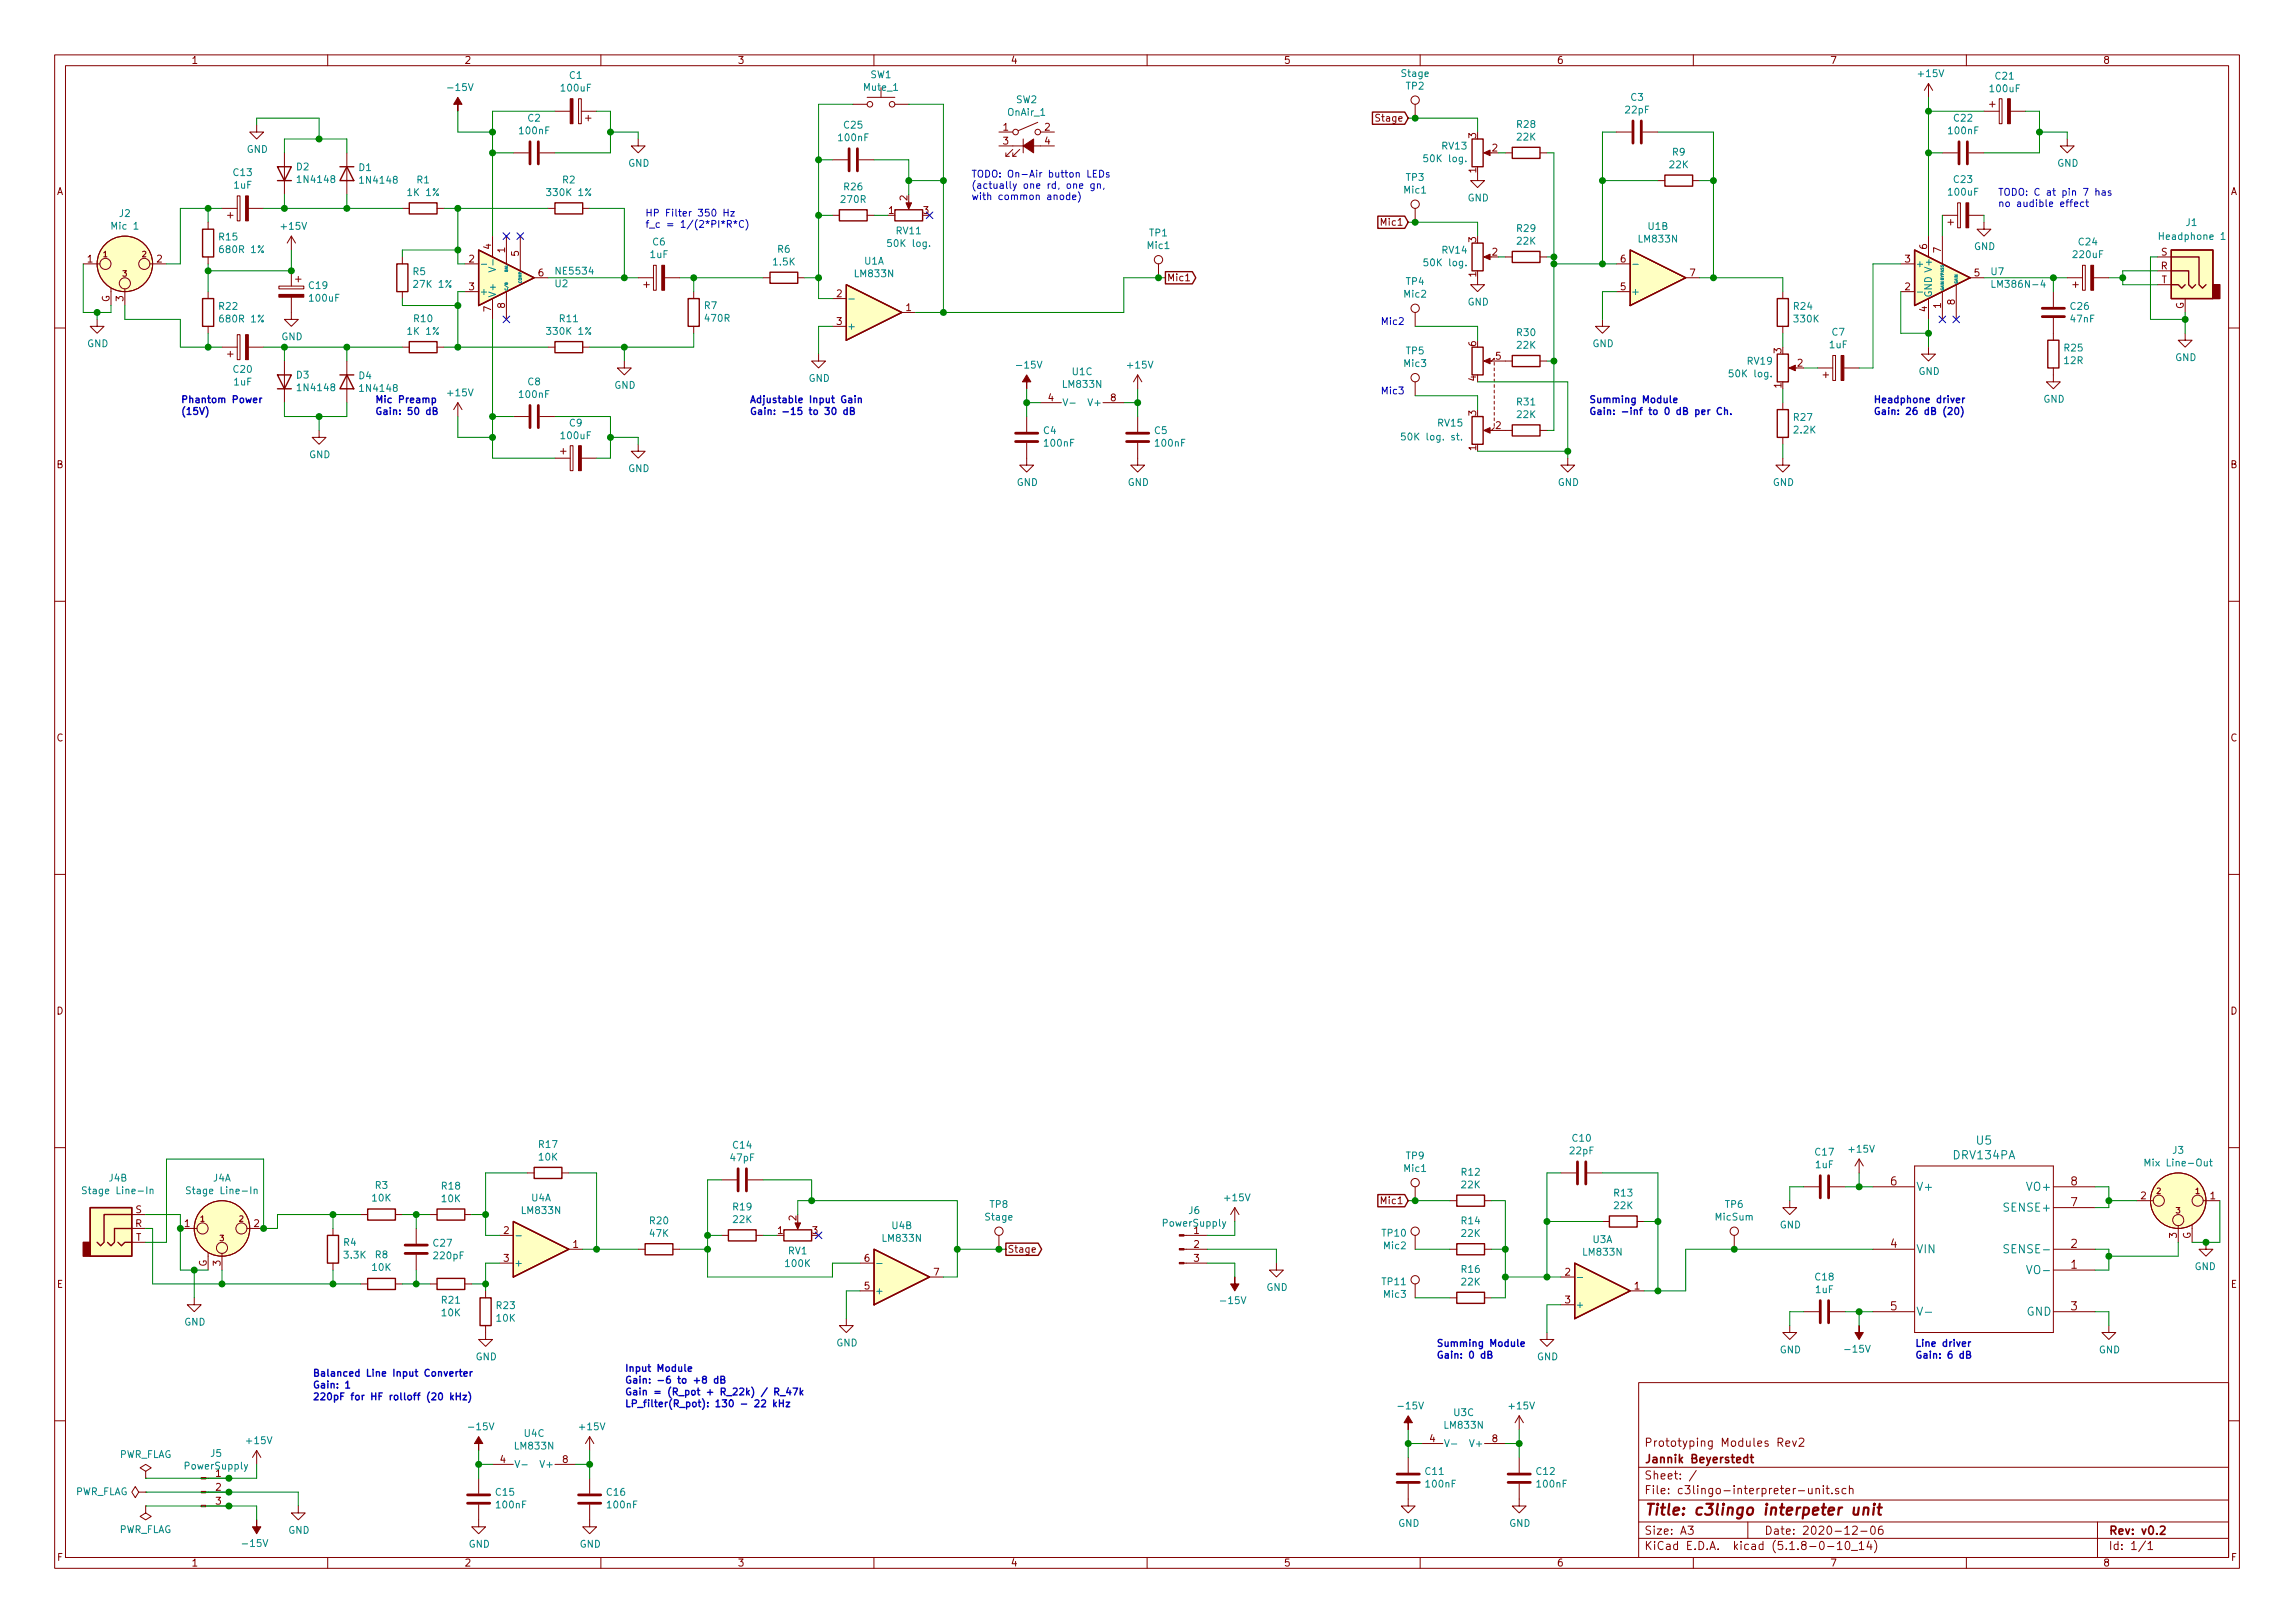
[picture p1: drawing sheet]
<svg xmlns="http://www.w3.org/2000/svg" width="420mm" height="297mm" viewBox="0 0 420 297" stroke-linecap="round" stroke-linejoin="round" font-family="sans-serif">
<defs><g id="words">
<text font-size="2.8" fill="#840000" x="301" y="277.3">Title: c3lingo interpeter unit</text>
<g font-size="2.1" fill="#008484">
<text x="361.9" y="209.5">U5</text>
<text x="357.7" y="212.2">DRV134PA</text>
<text x="350.8" y="217.9">V+</text>
<text x="367.4" y="221.8">SENSE+</text>
<text x="371.4" y="217.9">VO+</text>
<text x="350.8" y="229.4">VIN</text>
<text x="367.9" y="229.4">SENSE-</text>
<text x="372" y="233.2">VO-</text>
<text x="371" y="240.8">GND</text>
</g>
<g font-size="2.1" fill="#840000">
<text x="346.1" y="217">6</text>
<text x="379.1" y="220.8">7</text>
<text x="379.1" y="217">8</text>
<text x="346.1" y="228.4">4</text>
<text x="379.1" y="232.2">1</text>
<text x="379.1" y="228.4">2</text>
<text x="346.1" y="239.8">5</text>
<text x="379.1" y="239.8">3</text>
<text x="301" y="267.8">Jannik Beyerstedt</text>
<text x="301" y="264.8">Prototyping Modules Rev2</text>
<text x="301" y="273.5">File: c3lingo-interpreter-unit.sch</text>
<text x="301" y="270.8">Sheet: /</text>
<text x="301" y="280.9">Size: A3</text>
<text x="323" y="280.9">Date: 2020-12-06</text>
<text x="386" y="280.9">Rev: v0.2</text>
<text x="301" y="283.7">KiCad E.D.A. kicad (5.1.8-0-10_14)</text>
<text x="386" y="283.7">Id: 1/1</text>
</g>
<g font-size="1.8" fill="#840000">
<text x="35" y="11.7">1</text>
<text x="85" y="11.7">2</text>
<text x="135" y="11.7">3</text>
<text x="185" y="11.7">4</text>
<text x="235" y="11.7">5</text>
<text x="285" y="11.7">6</text>
<text x="335" y="11.7">7</text>
<text x="385" y="11.7">8</text>
<text x="183.7" y="23.9">1</text>
<text x="191.3" y="23.9">2</text>
<text x="252.2" y="22.3">Stage</text>
<text x="183.7" y="26.5">3</text>
<text x="191.3" y="26.5">4</text>
<text x="270.3" y="25.3" transform="rotate(-90 270.3 25.3)">3</text>
<text x="273.2" y="27.7">2</text>
<text x="10.4" y="35.7">A</text>
<text x="270.3" y="31.6" transform="rotate(-90 270.3 31.6)">1</text>
<text x="408.4" y="35.7">A</text>
<text x="162.7" y="39.2">1</text>
<text x="166.1" y="36.7" transform="rotate(-90 166.1 36.7)">2</text>
<text x="169.1" y="39.2">3</text>
<text x="253.1" y="41.3">Mic1</text>
<text x="89.9" y="45.6" transform="rotate(-90 89.9 45.6)">4</text>
<text x="92.5" y="46.2" transform="rotate(-90 92.5 46.2)">1</text>
<text x="95" y="46.9" transform="rotate(-90 95 46.9)">5</text>
<text x="270.3" y="44.3" transform="rotate(-90 270.3 44.3)">3</text>
<text x="273.2" y="46.8">2</text>
<text x="352.8" y="45.6" transform="rotate(-90 352.8 45.6)">6</text>
<text x="355.3" y="46.2" transform="rotate(-90 355.3 46.2)">7</text>
<text x="395.7" y="46.8">S</text>
<text x="16" y="48">1</text>
<text x="28.7" y="48">2</text>
<text x="85.9" y="48">2</text>
<text x="85.9" y="53.1">3</text>
<text x="98.6" y="50.6">6</text>
<text x="213.6" y="51.5">Mic1</text>
<text x="270.3" y="50.7" transform="rotate(-90 270.3 50.7)">1</text>
<text x="296.7" y="53.1">5</text>
<text x="296.7" y="48">6</text>
<text x="309.4" y="50.6">7</text>
<text x="348.8" y="53.1">2</text>
<text x="348.8" y="48">3</text>
<text x="361.5" y="50.6">5</text>
<text x="395.6" y="49.3">R</text>
<text x="395.7" y="51.9">T</text>
<text x="20.1" y="55.3" transform="rotate(-90 20.1 55.3)">G</text>
<text x="22.6" y="55.1" transform="rotate(-90 22.6 55.1)">3</text>
<text x="89.9" y="57" transform="rotate(-90 89.9 57)">7</text>
<text x="92.5" y="56.4" transform="rotate(-90 92.5 56.4)">8</text>
<text x="153.2" y="54.4">2</text>
<text x="153.2" y="59.5">3</text>
<text x="165.9" y="56.9">1</text>
<text x="352.8" y="57" transform="rotate(-90 352.8 57)">4</text>
<text x="355.3" y="56.4" transform="rotate(-90 355.3 56.4)">1</text>
<text x="357.9" y="55.8" transform="rotate(-90 357.9 55.8)">8</text>
<text x="399.8" y="56.6" transform="rotate(-90 399.8 56.6)">G</text>
<text x="270.3" y="63.4" transform="rotate(-90 270.3 63.4)">6</text>
<text x="273.8" y="65.8">5</text>
<text x="326.1" y="64.7" transform="rotate(-90 326.1 64.7)">3</text>
<text x="270.3" y="69.7" transform="rotate(-90 270.3 69.7)">4</text>
<text x="326.1" y="71" transform="rotate(-90 326.1 71)">1</text>
<text x="329.1" y="67.1">2</text>
<text x="191.9" y="73.4">4</text>
<text x="203.4" y="73.4">8</text>
<text x="270.3" y="76.1" transform="rotate(-90 270.3 76.1)">3</text>
<text x="270.3" y="82.4" transform="rotate(-90 270.3 82.4)">1</text>
<text x="273.8" y="78.5">2</text>
<text x="10.4" y="85.7">B</text>
<text x="408.4" y="85.7">B</text>
<text x="10.4" y="135.7">C</text>
<text x="408.4" y="135.7">C</text>
<text x="10.4" y="185.7">D</text>
<text x="408.4" y="185.7">D</text>
<text x="253.1" y="220.4">Mic1</text>
<text x="391.9" y="219.5">2</text>
<text x="404.6" y="219.5">1</text>
<text x="24.8" y="224.6">R</text>
<text x="24.8" y="222">S</text>
<text x="24.9" y="227.1">T</text>
<text x="33.8" y="224.6">1</text>
<text x="46.5" y="224.6">2</text>
<text x="92.2" y="225.8">2</text>
<text x="142.4" y="225.8">1</text>
<text x="145.8" y="223.4" transform="rotate(-90 145.8 223.4)">2</text>
<text x="148.7" y="225.8">3</text>
<text x="218.6" y="225.8">1</text>
<text x="398.5" y="226.6" transform="rotate(-90 398.5 226.6)">3</text>
<text x="401.1" y="226.8" transform="rotate(-90 401.1 226.8)">G</text>
<text x="37.8" y="231.9" transform="rotate(-90 37.8 231.9)">G</text>
<text x="40.4" y="231.7" transform="rotate(-90 40.4 231.7)">3</text>
<text x="92.2" y="230.9">3</text>
<text x="104.9" y="228.4">1</text>
<text x="158.3" y="230.9">6</text>
<text x="171" y="233.5">7</text>
<text x="184.4" y="229.3">Stage</text>
<text x="218.6" y="228.4">2</text>
<text x="218.6" y="230.9">3</text>
<text x="286.5" y="233.5">2</text>
<text x="10.4" y="235.7">E</text>
<text x="158.3" y="236">5</text>
<text x="286.5" y="238.5">3</text>
<text x="299.2" y="236">1</text>
<text x="408.4" y="235.7">E</text>
<text x="261.8" y="263.9">4</text>
<text x="273.2" y="263.9">8</text>
<text x="91.6" y="267.8">4</text>
<text x="103" y="267.8">8</text>
<text x="39.5" y="270.3">1</text>
<text x="39.5" y="272.8">2</text>
<text x="39.5" y="275.4">3</text>
<text x="10.5" y="285.7">F</text>
<text x="35" y="286.7">1</text>
<text x="85" y="286.7">2</text>
<text x="135" y="286.7">3</text>
<text x="185" y="286.7">4</text>
<text x="235" y="286.7">5</text>
<text x="285" y="286.7">6</text>
<text x="335" y="286.7">7</text>
<text x="385" y="286.7">8</text>
<text x="408.5" y="285.7">F</text>
</g>
<g font-size="1.8" fill="#008484">
<text x="82.3" y="16.6">-15V</text>
<text x="102.9" y="16.7">100uF</text>
<text x="104.3" y="14.4">C1</text>
<text x="158.2" y="16.6">Mute_1</text>
<text x="159.4" y="14.3">SW1</text>
<text x="256.7" y="14.1">Stage</text>
<text x="257.5" y="16.4">TP2</text>
<text x="351.4" y="14.1">+15V</text>
<text x="364.5" y="16.9">100uF</text>
<text x="365.4" y="14.6">C21</text>
<text x="96.7" y="22.3">C2</text>
<text x="154.6" y="23.5">C25</text>
<text x="184.5" y="21.2">OnAir_1</text>
<text x="186.1" y="18.9">SW2</text>
<text x="277.8" y="23.4">R28</text>
<text x="297.7" y="20.8">22pF</text>
<text x="298.6" y="18.5">C3</text>
<text x="357.8" y="22.3">C22</text>
<text x="45.2" y="28">GND</text>
<text x="95.2" y="24.6">100nF</text>
<text x="153.7" y="25.8">100nF</text>
<text x="261.1" y="29.7">50K log.</text>
<text x="264.1" y="27.4">RV13</text>
<text x="277.8" y="25.7">22K</text>
<text x="306.2" y="28.5">R9</text>
<text x="356.9" y="24.6">100nF</text>
<text x="42.8" y="32.2">C13</text>
<text x="42.9" y="34.5">1uF</text>
<text x="54.3" y="31.2">D2</text>
<text x="54.8" y="33.5">1N4148</text>
<text x="65.7" y="31.3">D1</text>
<text x="66.2" y="33.6">1N4148</text>
<text x="74.8" y="35.9">1K 1%</text>
<text x="76.4" y="33.6">R1</text>
<text x="100.5" y="35.9">330K 1%</text>
<text x="103" y="33.6">R2</text>
<text x="115" y="30.5">GND</text>
<text x="154.6" y="34.8">R26</text>
<text x="257.1" y="35.4">Mic1</text>
<text x="257.5" y="33.1">TP3</text>
<text x="305.7" y="30.8">22K</text>
<text x="356.8" y="35.8">100uF</text>
<text x="357.8" y="33.5">C23</text>
<text x="376.6" y="30.5">GND</text>
<text x="21.9" y="39.7">J2</text>
<text x="154.1" y="37.1">270R</text>
<text x="268.7" y="36.9">GND</text>
<text x="400.3" y="41.4">J1</text>
<text x="20.7" y="42">Mic 1</text>
<text x="40.2" y="44">R15</text>
<text x="40.6" y="46.3">680R 1%</text>
<text x="51.6" y="42">+15V</text>
<text x="119.1" y="47.2">1uF</text>
<text x="119.5" y="44.9">C6</text>
<text x="142.4" y="46.3">R6</text>
<text x="162.9" y="45.2">50K log.</text>
<text x="164.2" y="42.9">RV11</text>
<text x="210.1" y="45.6">Mic1</text>
<text x="210.5" y="43.3">TP1</text>
<text x="264.1" y="46.4">RV14</text>
<text x="277.8" y="42.5">R29</text>
<text x="277.8" y="44.8">22K</text>
<text x="300.2" y="44.4">LM833N</text>
<text x="301.8" y="42.1">U1B</text>
<text x="361.4" y="45.8">GND</text>
<text x="379.7" y="47.2">220uF</text>
<text x="380.6" y="44.9">C24</text>
<text x="395.8" y="43.9">Headphone 1</text>
<text x="56.6" y="52.9">C19</text>
<text x="75.6" y="50.4">R5</text>
<text x="76" y="52.7">27K 1%</text>
<text x="101.7" y="52.6">U2</text>
<text x="102" y="50.3">NE5534</text>
<text x="141.7" y="48.6">1.5K</text>
<text x="156.6" y="50.7">LM833N</text>
<text x="158.3" y="48.4">U1A</text>
<text x="257.5" y="52.2">TP4</text>
<text x="261.1" y="48.7">50K log.</text>
<text x="350.6" y="48.9">+</text>
<text x="364.6" y="50.4">U7</text>
<text x="365.4" y="52.7">LM386N-4</text>
<text x="40.2" y="56.7">R22</text>
<text x="40.6" y="59">680R 1%</text>
<text x="56.8" y="55.2">100uF</text>
<text x="75.8" y="59">R10</text>
<text x="87.8" y="54">+</text>
<text x="90.8" y="54.5" transform="rotate(-90 90.8 54.5)">V+</text>
<text x="102.5" y="59">R11</text>
<text x="129" y="56.6">R7</text>
<text x="129.2" y="58.9">470R</text>
<text x="257.1" y="54.5">Mic2</text>
<text x="268.7" y="55.9">GND</text>
<text x="298.6" y="54">+</text>
<text x="328.4" y="56.7">R24</text>
<text x="328.6" y="59">330K</text>
<text x="353.7" y="54.5" transform="rotate(-90 353.7 54.5)">GND V+</text>
<text x="379.1" y="56.7">C26</text>
<text x="379.2" y="59">47nF</text>
<text x="16" y="63.5">GND</text>
<text x="51.5" y="62.3">GND</text>
<text x="74.8" y="61.3">1K 1%</text>
<text x="100.5" y="61.3">330K 1%</text>
<text x="155.1" y="60.4">+</text>
<text x="257.5" y="64.9">TP5</text>
<text x="277.8" y="61.5">R30</text>
<text x="277.8" y="63.8">22K</text>
<text x="291.5" y="63.5">GND</text>
<text x="335" y="63.7">1uF</text>
<text x="335.4" y="61.4">C7</text>
<text x="378" y="64.3">R25</text>
<text x="42.8" y="68.2">C20</text>
<text x="42.9" y="70.5">1uF</text>
<text x="54.3" y="69.3">D3</text>
<text x="54.8" y="71.6">1N4148</text>
<text x="65.7" y="69.4">D4</text>
<text x="66.2" y="71.7">1N4148</text>
<text x="96.7" y="70.5">C8</text>
<text x="112.5" y="71.2">GND</text>
<text x="148" y="69.9">GND</text>
<text x="186.5" y="67.4">-15V</text>
<text x="194.7" y="71">LM833N</text>
<text x="196.4" y="68.7">U1C</text>
<text x="206.6" y="67.4">+15V</text>
<text x="257.1" y="67.2">Mic3</text>
<text x="317" y="69">50K log.</text>
<text x="320" y="66.7">RV19</text>
<text x="351.2" y="68.6">GND</text>
<text x="378" y="66.6">12R</text>
<text x="398.2" y="66.1">GND</text>
<text x="82.1" y="72.5">+15V</text>
<text x="95.2" y="72.8">100nF</text>
<text x="199.6" y="74.3">V+</text>
<text x="277.8" y="74.2">R31</text>
<text x="277.8" y="76.5">22K</text>
<text x="328.4" y="77">R27</text>
<text x="374.1" y="73.7">GND</text>
<text x="56.6" y="83.9">GND</text>
<text x="102.8" y="80.4">100uF</text>
<text x="104.3" y="78.1">C9</text>
<text x="191.1" y="79.4">C4</text>
<text x="191.3" y="81.7">100nF</text>
<text x="211.4" y="79.4">C5</text>
<text x="211.7" y="81.7">100nF</text>
<text x="257.4" y="80.6">50K log. st.</text>
<text x="263.3" y="78.1">RV15</text>
<text x="328.5" y="79.3">2.2K</text>
<text x="115" y="86.4">GND</text>
<text x="186.1" y="88.9">GND</text>
<text x="206.5" y="88.9">GND</text>
<text x="285.2" y="88.9">GND</text>
<text x="324.6" y="88.9">GND</text>
<text x="287.9" y="209">C10</text>
<text x="98.7" y="210.1">R17</text>
<text x="98.7" y="212.4">10K</text>
<text x="133.8" y="212.5">47pF</text>
<text x="134.3" y="210.2">C14</text>
<text x="257.1" y="214.5">Mic1</text>
<text x="257.5" y="212.2">TP9</text>
<text x="267.6" y="215.2">R12</text>
<text x="287.5" y="211.3">22pF</text>
<text x="332.4" y="211.5">C17</text>
<text x="332.4" y="213.8">1uF</text>
<text x="338.7" y="211">+15V</text>
<text x="393.4" y="213.5">Mix Line-Out</text>
<text x="397.8" y="211.2">J3</text>
<text x="16.1" y="218.6">Stage Line-In</text>
<text x="20" y="216.2">J4B</text>
<text x="35.1" y="218.6">Stage Line-In</text>
<text x="39" y="216.2">J4A</text>
<text x="68.2" y="219.9">10K</text>
<text x="68.7" y="217.6">R3</text>
<text x="80.9" y="217.7">R18</text>
<text x="80.9" y="220">10K</text>
<text x="97.3" y="219.9">U4A</text>
<text x="134.3" y="221.5">R19</text>
<text x="181.3" y="221.1">TP8</text>
<text x="224.4" y="219.8">+15V</text>
<text x="267.6" y="217.5">22K</text>
<text x="295.6" y="219">R13</text>
<text x="295.6" y="221.3">22K</text>
<text x="315.9" y="221.1">TP6</text>
<text x="95.7" y="222.2">LM833N</text>
<text x="119" y="224.1">R20</text>
<text x="119" y="226.4">47K</text>
<text x="134.3" y="223.8">22K</text>
<text x="161.7" y="227.3">LM833N</text>
<text x="163.3" y="225">U4B</text>
<text x="180.5" y="223.4">Stage</text>
<text x="213.1" y="224.5">PowerSupply</text>
<text x="217.7" y="222.2">J6</text>
<text x="253.1" y="226.3">TP10</text>
<text x="267.6" y="224.1">R14</text>
<text x="267.6" y="226.4">22K</text>
<text x="291.6" y="227.5">U3A</text>
<text x="314.1" y="223.4">MicSum</text>
<text x="325.8" y="224.8">GND</text>
<text x="62.9" y="228">R4</text>
<text x="63.1" y="230.3">3.3K</text>
<text x="68.2" y="232.6">10K</text>
<text x="68.7" y="230.3">R8</text>
<text x="79.4" y="228.2">C27</text>
<text x="79.6" y="230.5">220pF</text>
<text x="94.1" y="231.8">+</text>
<text x="143.9" y="231.9">100K</text>
<text x="144.3" y="229.6">RV1</text>
<text x="253.4" y="228.6">Mic2</text>
<text x="267.6" y="233">R16</text>
<text x="290" y="229.8">LM833N</text>
<text x="401.8" y="232.4">GND</text>
<text x="80.9" y="238.6">R21</text>
<text x="91" y="239.6">R23</text>
<text x="160.1" y="236.9">+</text>
<text x="223.8" y="238.7">-15V</text>
<text x="231.9" y="236.3">GND</text>
<text x="253.1" y="235.2">TP11</text>
<text x="253.4" y="237.5">Mic3</text>
<text x="267.6" y="235.3">22K</text>
<text x="288.4" y="239.4">+</text>
<text x="332.4" y="234.4">C18</text>
<text x="332.4" y="236.7">1uF</text>
<text x="33.7" y="242.6">GND</text>
<text x="80.9" y="240.9">10K</text>
<text x="91" y="241.9">10K</text>
<text x="87.1" y="249">GND</text>
<text x="153.1" y="246.4">GND</text>
<text x="281.4" y="249">GND</text>
<text x="325.8" y="247.7">GND</text>
<text x="338.1" y="247.6">-15V</text>
<text x="384.3" y="247.7">GND</text>
<text x="256.3" y="257.9">-15V</text>
<text x="276.4" y="257.9">+15V</text>
<text x="86.2" y="261.8">-15V</text>
<text x="96" y="263">U4C</text>
<text x="106.2" y="261.8">+15V</text>
<text x="264.6" y="261.5">LM833N</text>
<text x="266.2" y="259.2">U3C</text>
<text x="21.7" y="266.8">PWR_FLAG</text>
<text x="34" y="268.9">PowerSupply</text>
<text x="38.6" y="266.6">J5</text>
<text x="45.3" y="264.3">+15V</text>
<text x="94.4" y="265.3">LM833N</text>
<text x="99.3" y="268.6">V+</text>
<text x="261" y="269.9">C11</text>
<text x="269.4" y="264.8">V+</text>
<text x="281.3" y="269.9">C12</text>
<text x="13.7" y="273.6">PWR_FLAG</text>
<text x="90.8" y="273.7">C15</text>
<text x="111.2" y="273.7">C16</text>
<text x="261.2" y="272.2">100nF</text>
<text x="281.5" y="272.2">100nF</text>
<text x="21.7" y="280.6">PWR_FLAG</text>
<text x="52.8" y="280.7">GND</text>
<text x="91" y="276.1">100nF</text>
<text x="111.3" y="276.1">100nF</text>
<text x="256" y="279.4">GND</text>
<text x="276.3" y="279.4">GND</text>
<text x="44.8" y="283.1">-15V</text>
<text x="85.8" y="283.2">GND</text>
<text x="106.1" y="283.2">GND</text>
</g>
<g font-size="1.8" fill="#0000c2">
<text x="177.8" y="32.5">TODO: On-Air button LEDs</text>
<text x="177.8" y="34.6">(actually one rd, one gn,</text>
<text x="365.8" y="35.8">TODO: C at pin 7 has</text>
<text x="118.1" y="39.6">HP Filter 350 Hz</text>
<text x="118.1" y="41.7">f_c = 1/(2*PI*R*C)</text>
<text x="177.8" y="36.6">with common anode)</text>
<text x="365.8" y="37.9">no audible effect</text>
<text x="252.7" y="59.5">Mic2</text>
<text x="33" y="73.8">Phantom Power</text>
<text x="33" y="75.9">(15V)</text>
<text x="68.6" y="73.8">Mic Preamp</text>
<text x="68.6" y="75.9">Gain: 50 dB</text>
<text x="137.2" y="73.8">Adjustable Input Gain</text>
<text x="137.2" y="75.9">Gain: -15 to 30 dB</text>
<text x="252.7" y="72.2">Mic3</text>
<text x="290.8" y="73.8">Summing Module</text>
<text x="290.8" y="75.9">Gain: -inf to 0 dB per Ch.</text>
<text x="342.9" y="73.8">Headphone driver</text>
<text x="342.9" y="75.9">Gain: 26 dB (20)</text>
<text x="57.1" y="252">Balanced Line Input Converter</text>
<text x="114.3" y="251.1">Input Module</text>
<text x="262.9" y="246.5">Summing Module</text>
<text x="262.9" y="248.7">Gain: 0 dB</text>
<text x="350.5" y="246.5">Line driver</text>
<text x="350.5" y="248.7">Gain: 6 dB</text>
<text x="57.1" y="254.1">Gain: 1</text>
<text x="57.1" y="256.3">220pF for HF rolloff (20 kHz)</text>
<text x="114.3" y="253.2">Gain: -6 to +8 dB</text>
<text x="114.3" y="255.4">Gain = (R_pot + R_22k) / R_47k</text>
<text x="114.3" y="257.5">LP_filter(R_pot): 130 - 22 kHz</text>
</g>
<g font-size="1.4" fill="#840000">
<text x="18.9" y="47.1">1</text>
<text x="26" y="47.1">2</text>
<text x="22.5" y="50.6">3</text>
<text x="394.8" y="218.5">2</text>
<text x="402" y="218.5">1</text>
<text x="36.7" y="223.6">1</text>
<text x="40.3" y="227.1">3</text>
<text x="43.8" y="223.6">2</text>
<text x="398.4" y="222.1">3</text>
</g>
<g font-size=".7" fill="#008484">
<text x="93" y="53.2" transform="rotate(-90 93 53.2)">C/B</text>
<text x="93" y="49.9" transform="rotate(-90 93 49.9)">BAL</text>
<text x="95.5" y="51.8" transform="rotate(-90 95.5 51.8)">COMP</text>
<text x="355.9" y="53.2" transform="rotate(-90 355.9 53.2)">GAIN BYPASS</text>
<text x="358.4" y="52" transform="rotate(-90 358.4 52)">GAIN</text>
</g>
</g></defs>
<g fill="none" stroke="#840000" stroke-width=".18">
<path d="M10 10h400v277h-400zM12 12h396v273.1h-396zM60 10v2M105.9 18.1h.5v4.5h-.5zM110 10v2M156.2 19.1h2.5M158.7 17.8h5.1M160 10v2M161.3 16v1.8M163.8 19.1h2.6M210 10v2M259.1 19.1v2.5"/>
<path d="M260 10v2M310 10v2M353.1 15.3v2.5M353.1 15.3l-.8 1.2M353.1 15.3l.7 1.2M360 10v2M364.2 19.1h1.1M364.7 18.6v1M366 18.1h.5v4.5h-.5zM40.6 38.1h2.8M41.7 39.4h1M42.2 38.9v1"/>
<path d="M43.4 35.9h.5v4.5h-.5zM45.5 38.1h2.8M47 22.9v1.3h1.3l-1.3 1.2-1.3-1.2h1.3M52.1 28v7.6M63.5 28v7.6M73.7 38.1h1.2M80 38.1h1.3M94 28h2.8M98.8 28h2.8M100.3 38.1h1.3M101.6 20.4h2.8M106.4 20.4h2.8"/>
<path d="M106.7 38.1h1.2M107.2 21.6h1M107.7 21.1v1M116.8 25.4v1.3h1.3l-1.3 1.3-1.2-1.3h1.2M152.4 39.4h1.3M152.4 29.2h2.8M157.2 29.2h2.8M158.7 39.4h1.3M166.4 36.9v1M182.9 24.2h2.5M182.9 26.7h10.1M184.1 28v.6h.7"/>
<path d="M185.4 28v.6h.7M185.4 27.3l-1.3 1.3M186.7 27.3l-1.3 1.3M187.3 25.4v2.6M190 22.4l-3.6 1.5M190.5 24.2h2.5M259.1 38.1v2.6M270.5 31.8v1.3h1.3l-1.3 1.2-1.3-1.2h1.3M272 28h1M275.6 28h1.3M281.9 28h1.3M295.9 24.2h2.8"/>
<path d="M300.7 24.2h2.8M303.5 33.1h1.3M309.9 33.1h1.2M355.6 39.4h2.8M355.6 28h2.8M358.4 37.1h.5v4.6h-.5zM360.4 39.4h2.8M360.4 28h2.8M363.2 20.4h2.8M368 20.4h2.8M378.5 25.4v1.3h1.2l-1.2 1.3-1.3-1.3h1.3M15.2 48.3h3.1"/>
<path d="M17.8 58.5v1.2h1.2l-1.2 1.3-1.3-1.3h1.3M20.3 52.7v3.2M22.9 52.9v3M27.4 48.3h3.1M38.1 40.7v1.2M38.1 47v1.3M38.1 53.4v1.2M38.1 59.7v1.3M51.1 52.4h4.5v.5h-4.5zM53.3 54.4v4.1h1.3l-1.3 1.2-1.2-1.2h1.2M53.3 43.2l-.7 1.3M53.3 43.2v2.6"/>
<path d="M53.3 49.6v2.8M53.3 43.2l.8 1.3M54.1 51.1h1M54.6 50.6v1M73.7 47v1.3M73.7 53.4v1.2M85.1 48.3h2.5M85.1 53.4h2.5M90.2 43.2v3.8M90.2 54.6v3.9M92.7 43.2v5.1M92.7 53.4v5.1"/>
<path d="M95.2 43.2v6.4M97.8 50.8h2.5M116.8 50.8h2.8M117.9 52.1h1M118.4 51.6v1M119.6 48.6h.5v4.5h-.5zM121.7 50.8h2.8M127 53.4v1.2M127 59.7v1.3M139.7 50.8h1.3M146 50.8h1.3M152.4 54.6h2.5"/>
<path d="M152.4 59.7h2.5M165.1 57.2h2.5M212.1 48.3v2.5M217.1 51.4h.7M259.1 57.2v2.5M270.5 50.8v1.3h1.3l-1.3 1.3-1.3-1.3h1.3M272 47h1M275.6 47h1.3M281.9 47h1.3M293.4 58.5v1.2h1.2l-1.2 1.3-1.3-1.3h1.3M295.9 48.3h2.5M295.9 53.4h2.5"/>
<path d="M308.6 50.8h2.5M326.4 53.4v1.2M326.4 59.7v1.3M348 48.3h2.5M348 53.4h2.5M353.1 43.2v3.8M353.1 54.6v3.9M355.6 43.2v5.1M355.6 53.4v5.1M356.6 40.7h1M357.1 40.2v1M358.1 52.1v6.4"/>
<path d="M360.7 50.8h2.5M363.2 40.7v1.2h1.3l-1.3 1.3-1.3-1.3h1.3M375.9 53.4v2.8M375.9 58.2v4.1M378.5 50.8h2.8M379.5 52.1h1M380 51.6v1M381.3 48.6h.5v4.5h-.5zM383.3 50.8h2.8M395 49.6h2.5M395 47h2.5M395 52.1h2.5"/>
<path d="M400 54.6v2.6M10 60h2M40.6 63.5h2.8M41.7 64.8h1M42.2 64.3v1M43.4 61.3h.5v4.5h-.5zM45.5 63.5h2.8M52.1 66.1v7.6M58.4 78.8v1.2h1.3l-1.3 1.3-1.3-1.3h1.3M63.5 66.1v7.6M73.7 63.5h1.2M80 63.5h1.3"/>
<path d="M83.8 73.7l-.7 1.3M83.8 73.7v2.5M83.8 73.7l.8 1.3M94 76.2h2.8M98.8 76.2h2.8M100.3 63.5h1.3M106.7 63.5h1.2M114.3 66.1v1.2h1.3l-1.3 1.3-1.3-1.3h1.3M149.9 64.8v1.3h1.2l-1.2 1.2-1.3-1.2h1.3M188 76.2v2.8M190.5 73.7h3.8M201.9 73.7h3.8"/>
<path d="M208.3 68.6v2.6M208.3 76.2v2.8M208.3 68.6l-.8 1.3M208.3 68.6l.7 1.3M259.1 69.9v2.5M272 78.8h4.9M272 66.1h4.9M273.6 65.8v-.2l-.6 .5M273.6 78.3l-.6 .5M273.6 66.3v.5M273.6 67.3v.6M273.6 68.4v.5"/>
<path d="M273.6 69.4v.5M273.6 70.4v.5M273.6 71.4v.5M273.6 72.4v.5M273.6 73.4v.6M273.6 74.5v.5M273.6 75.5v.5M273.6 76.5v.5M281.9 78.8h1.3M281.9 66.1h1.3M326.4 73.7v1.3M327.9 67.3h1"/>
<path d="M332.7 67.3h2.8M333.8 68.6h1M334.3 68.1v1M335.5 65.1h.5v4.5h-.5zM337.6 67.3h2.8M353.1 63.5v1.3h1.2l-1.2 1.3-1.3-1.3h1.3M375.9 67.3v2.6h1.3l-1.3 1.3-1.3-1.3h1.3M400 61v1.3h1.3l-1.3 1.2-1.2-1.2h1.2M408 60h2M101.6 83.9h2.8M102.6 82.6h1M103.1 82.1v1"/>
<path d="M104.4 81.6h.5v4.5h-.5zM106.4 83.9h2.8M116.8 81.3v1.3h1.3l-1.3 1.3-1.2-1.3h1.2M188 81.1v4h1.2l-1.2 1.3-1.3-1.3h1.3M208.3 81.1v4h1.2l-1.2 1.3-1.3-1.3h1.3M287 83.9v1.2h1.3l-1.3 1.3-1.3-1.3h1.3M326.4 83.9v1.2h1.3l-1.3 1.3-1.3-1.3h1.3M326.4 80v1.3M10 110h2M408 110h2M10 160h2M408 160h2"/>
<path d="M10 210h2M96.5 214.7h1.3M102.9 214.7h1.2M132.1 215.9h2.8M136.9 215.9h2.8M259.1 217.2v2.5M265.4 219.7h1.3M271.8 219.7h1.2M285.7 214.7h2.8M290.6 214.7h2.8M327.7 219.7v1.3h1.2l-1.2 1.3-1.3-1.3h1.3M330.2 217.2h2.8"/>
<path d="M335 217.2h2.8M340.4 212.1l-.8 1.3M340.4 212.1v2.6M340.4 212.1l.7 1.3M342.9 217.2h7.6M350.5 213.4h25.4v30.5h-25.4zM375.9 217.2h7.6M391.2 219.7h3M403.4 219.7h3M408 210h2M24.1 224.8h2.6M24.1 222.3h2.6"/>
<path d="M24.1 227.4h2.6M33 224.8h3.1M35.6 237.5v1.3h1.2l-1.2 1.3-1.3-1.3h1.3M38.1 229.3v3.1M40.6 229.4v3M45.2 224.8h3.1M61 224.8v1.3M61 231.2v1.2M66 222.3h1.3M66 235h1.3M72.4 222.3h1.3M72.4 235h1.3"/>
<path d="M76.2 224.8v2.8M76.2 229.7v2.7M78.7 222.3h1.3M78.7 235h1.3M85.1 222.3h1.3M85.1 235h1.3M88.9 236.3v1.2M91.4 231.2h2.6M91.4 226.1h2.6M104.1 228.6h2.6M116.8 228.6h1.3M123.2 228.6h1.3"/>
<path d="M132.1 226.1h1.2M138.4 226.1h1.3M146 223.6v1M157.5 231.2h2.5M157.5 236.3h2.5M170.2 233.7h2.5M182.9 226.1v2.5M216.8 231.2h4.2M216.8 228.6h4.2M216.8 226.1h4.2M226.1 221l-.8 1.3M226.1 221v2.6"/>
<path d="M226.1 221l.7 1.3M233.7 231.2v1.2h1.2l-1.2 1.3-1.3-1.3h1.3M259.1 226.1v2.5M259.1 235v2.5M265.4 228.6h1.3M265.4 237.5h1.3M271.8 228.6h1.2M271.8 237.5h1.2M285.7 233.7h2.6M285.7 238.8h2.6M293.4 223.6h1.2M298.4 236.3h2.6"/>
<path d="M299.7 223.6h1.3M317.5 226.1v2.5M342.9 228.6h7.6M375.9 228.6h7.6M375.9 232.4h7.6M375.9 221h7.6M398.8 224.3v3.1M401.3 224.2v3.2M403.9 227.4v1.2h-1.3l1.3 1.3 1.2-1.3h-1.2M88.9 242.6v2.5h1.3l-1.3 1.3-1.3-1.3h1.3M154.9 241.3v1.3h1.3l-1.3 1.3-1.2-1.3h1.2M278.1 259.1v2.6"/>
<path d="M278.1 259.1l-.7 1.3M278.1 259.1l.8 1.3M283.2 243.9v1.2h1.3l-1.3 1.3-1.3-1.3h1.3M300 253h108v32.1h-108zM327.7 242.6v1.3h1.2l-1.2 1.2-1.3-1.2h1.3M330.2 240.1h2.8M335 240.1h2.8M342.9 240.1h7.6M375.9 240.1h7.6M386.1 242.6v1.3h1.2l-1.2 1.2-1.3-1.2h1.3M10 260h2M25.4 273.1l-.6-1-.7 1 .7 1 .6-1h1.3"/>
<path d="M26.7 275.6v1.3l1 .6-1 .7-1-.7 1-.6M26.7 275.6h.1M26.7 273.1h.1M26.7 269.3l1-.7-1-.6-1 .6 1 .7v1.2M26.7 270.5h.1M37.7 275.6h4.2M37.7 273.1h4.2M37.7 270.5h4.2M47 265.5l-.8 1.2M47 265.5v2.5M47 265.5l.8 1.2M54.6 275.6v1.3h1.3l-1.3 1.3-1.3-1.3h1.3"/>
<path d="M87.6 275.4v4h1.3l-1.3 1.3-1.2-1.3h1.2M87.6 270.5v2.8M90.2 268h3.8M101.6 268h3.8M107.9 275.4v4h1.3l-1.3 1.3-1.2-1.3h1.2M107.9 262.9v2.6M107.9 270.5v2.8M107.9 262.9l-.7 1.3M107.9 262.9l.8 1.3M257.8 271.6v4h1.3l-1.3 1.3-1.3-1.3h1.3M257.8 266.7v2.8M260.3 264.2h3.9"/>
<path d="M271.8 264.2h3.8M278.1 271.6v4h1.3l-1.3 1.3-1.2-1.3h1.2M278.1 266.7v2.8M300 278.5h108M300 274.5h108M300 268.5h108M309 279.3h1l-.5 .6 .4 .1v.7l-.2 .1-.7-.1M310.5 269.1l-1.2 2M320 278.5v3M325.5 264l.7-.1 .2-.2-.1-.3-.2-.2h-.6v1.5M325.9 264l.5 .7M326.9 264.2l.8-.1-.1-.3-.4-.1-.3 .2 .1 .7h.6"/>
<path d="M328.2 263.7l.3 1 .4-1M329.4 263.4l.2-.2h.3l.3 .2 .1 .2-1 1.1h1M331.1 272.4v.8a.39 .39 0 0 0 .6 .1M331.7 272.4v1M332.5 272.5l.2-.1 .3 .1 .1 .9M332.5 272.4v1M333.8 271.9v.1M333.8 272.4v1M334.3 272.4h.6M334.5 271.9v1.3l.4 .2M335.4 273.3v.1M336.6 272.5a.37 .37 0 0 0-.6 .1l.1 .2 .5 .2 .1 .1-.3 .3-.4-.1"/>
<path d="M337.9 272.5l-.4-.1-.3 .3 .1 .6 .2 .1 .4-.1M338.6 272.5h.1a.37 .37 0 0 1 .5 .1v.8M338.6 271.9v1.5M339.2 279.5l.6-.2 .2 .4-.9 1.1h.9M342.6 279.5l.4-.2a.94 .94 0 0 1 0 1.5 .82 .82 0 0 1-.4-1.3zM344.6 279.3a.59 .59 0 0 0-.7 .6l.1 .8 .2 .1 .5-.1 .1-.5-.2-.3h-.4l-.3 .3M384 278.5v6.6M408 260h2M60 285.1v1.9M110 285.1v1.9M160 285.1v1.9M210 285.1v1.9"/>
<path d="M260 285.1v1.9M300 281.5h108M310 285.1v1.9M334.6 283h1.1M336.4 282.5l.4-.4v1.5M336.4 283.6h.8M337.9 282.3l.4-.2a.94 .94 0 0 1 0 1.5 .79 .79 0 0 1-.4-1.3zM338.9 283.8h1.2M340.4 282.5l.4-.4v1.5M340.4 283.6h.8M340.7 280.2h1.1M342.2 282l-.4 1.1h.9"/>
<path d="M342.5 282.6v1M343.2 281.9a1.71 1.71 0 0 1 0 2.3M360 285.1v1.9M392.8 282l-1.3 2M393.2 282.5l.5-.4v1.5M393.2 283.6h.9"/>
<circle cx="159.3" cy="19.1" r=".51"/>
<circle cx="163.3" cy="19.1" r=".51"/>
<circle cx="259.1" cy="18.3" r=".76"/>
<circle cx="185.9" cy="24.2" r=".51"/>
<circle cx="190" cy="24.2" r=".51"/>
<circle cx="259.1" cy="37.4" r=".76"/>
<circle cx="19.3" cy="48.3" r="1.02"/>
<circle cx="22.9" cy="48.3" r="5.1"/>
<circle cx="22.9" cy="51.9" r="1.02"/>
<circle cx="26.4" cy="48.3" r="1.02"/>
<circle cx="212.1" cy="47.5" r=".76"/>
<circle cx="259.1" cy="56.4" r=".76"/>
<circle cx="259.1" cy="69.1" r=".76"/>
<circle cx="259.1" cy="216.4" r=".76"/>
<circle cx="395.2" cy="219.7" r="1.02"/>
<circle cx="398.8" cy="219.7" r="5.1"/>
<circle cx="402.3" cy="219.7" r="1.02"/>
<circle cx="37.1" cy="224.8" r="1.02"/>
<circle cx="40.6" cy="224.8" r="5.1"/>
<circle cx="40.6" cy="228.4" r="1.02"/>
<circle cx="44.2" cy="224.8" r="1.02"/>
<circle cx="182.9" cy="225.3" r=".76"/>
<circle cx="259.1" cy="225.3" r=".76"/>
<circle cx="259.1" cy="234.2" r=".76"/>
<circle cx="317.5" cy="225.3" r=".76"/>
<circle cx="398.8" cy="223.3" r="1.02"/>
</g>
<path d="M319.9 266.8l-.4-.1-.3 .3 .1 .6 .2 .1 .4-.1M319.9 266.2v1.5M320.4 266.7h.6M320.6 266.2v1.3l.4 .2M395.5 279.5l.6-.2 .3 .4-.9 1.1h.9" fill="none" stroke="#840000" stroke-width=".3"/>
<path d="M339.4 275.9v1.2a.56 .56 0 0 0 .8-.1M340.3 275.9l-.2 1.3M341.2 276.1a.5 .5 0 0 1 .9 .1l-.1 1M341.3 275.9l-.2 1.3M343.1 275.9l-.2 1.3M343.2 275.2l-.1 .2 .2-.1-.1-.1-.1 .2M343.7 275.9h.8M344.1 275.2l-.2 1.7 .1 .2 .3 .1" fill="none" stroke="#840000" stroke-width=".41"/>
<g fill="#ffffc2" stroke="#ffffc2" stroke-width=".18">
<path d="M16.5 221h7.6v8.9h-7.6z"/>
<path d="M397.5 45.8h7.6v8.8h-7.6z"/>
<path d="M288.3 231.2l10.1 5.1-10.1 5z"/>
<path d="M298.4 45.8l10.2 5-10.2 5.1z"/>
<path d="M87.6 45.8l10.2 5-10.2 5.1z"/>
<path d="M94 223.6l10.1 5-10.1 5.1z"/>
<path d="M160 228.6l10.2 5.1-10.2 5.1z"/>
<path d="M350.5 45.8l10.2 5-10.2 5.1z"/>
<path d="M154.9 52.1l10.2 5.1-10.2 5.1z"/>
<circle cx="22.9" cy="48.3" r="5.1"/>
<circle cx="398.8" cy="219.7" r="5.1"/>
<circle cx="40.6" cy="224.8" r="5.1"/>
</g>
<g fill="none" stroke="#008484" stroke-width=".18">
<path d="M268.4 29.5v.1M24.5 41.9h.8M88.1 48.4h1M89.5 48.9l1.2 .4-1.2 .5M90.2 47.5v1M92.7 51.9l.1-.1 .1 .1v.1h-.5l.1-.2h.1l.1 .2M155.4 54.7h1M170.2 45v.1M268.4 48.5v.2M298.9 48.4h1M351 53.5h1M364.7 51.3v1.3h.6"/>
<path d="M374 51.3l-.3 .9h.7M374.2 51.8v.8M406.6 42.9l.4-.3v1.2M406.6 43.8h.8M194.6 73l.4 1.3 .5-1.3M195.9 73.8h.9M257.2 79.3h-.6v.6l.1-.2 .5 .2v.5l-.2 .1-.4-.1M266.6 79.7h.5M266.8 79.3v1.1l.3 .1M324.3 68.8v.2M267.6 80.4v.1M15.8 217.3l-.5-.1-.2 .1 .1 .5 .5 .2 .1 .2-.2 .3-.5-.1"/>
<path d="M27.5 217.8l.2-.2 .3 .1v.8M27.5 217.6v.9M34.8 217.3l-.4-.1-.2 .1v.5l.6 .2v.2l-.2 .3-.5-.1M46.5 217.8l.2-.2 .3 .1 .1 .8M46.5 217.6v.9M392.7 213.4v-1.3l.4 .9 .5-.9v1.3M403.6 212.6v.7l.3 .1 .2-.1M404.1 212.6v.8M404.5 212.6h.5M404.7 212.1v1.1l.3 .2M94.5 226.2h1M160.5 231.3h1"/>
<path d="M223.8 223.6l.3 .8M224.4 223.6l-.4 1.1-.2 .2M288.8 233.8h1M351 239.2l.5 1.5 .5-1.5M367.7 227.9l-.5-.1-.3 .3 .1 .3 .7 .3v.5l-.3 .1-.5-.1M371 231.6l.5 1.5 .5-1.5M352.5 240.2h1.1M44.7 268l.3 .9M45.3 268l-.4 1.2-.2 .1M94.3 267.3l.4 1.3 .4-1.3M95.6 268.1h.9M264.5 263.5l.4 1.3 .4-1.3"/>
<path d="M265.7 264.3h1"/>
</g>
<g fill="none" stroke="#840000" stroke-width=".25">
<path d="M50.8 30.5h2.5l-1.2 2.6zM50.8 33.1h2.5M62.2 30.5h2.6M63.5 30.5l1.3 2.6h-2.6zM74.9 37.1h5.1v2.1h-5.1zM101.6 37.1h5.1v2.1h-5.1zM153.7 38.4h5v2h-5zM163.8 38.4h5.1v2h-5.1zM251.3 20.5h5.9l.6 1.1-.6 1.1h-5.9zM252.2 39.6h5l.6 1.1-.6 1.1h-5zM269.5 25.4h2v5.1h-2zM276.9 27h5v2h-5z"/>
<path d="M304.8 32h5.1v2.1h-5.1zM37.1 54.6h2v5.1h-2zM37.1 41.9h2v5.1h-2zM72.6 48.3h2.1v5.1h-2.1zM87.6 45.8l10.2 5-10.2 5.1zM126 54.6h2v5.1h-2zM141 49.8h5v2.1h-5zM154.9 52.1l10.2 5.1-10.2 5.1zM213.4 49.7h4.9l.6 1.1-.6 1.2h-4.9zM269.5 44.5h2v5.1h-2zM276.9 46h5v2h-5zM298.4 45.8l10.2 5-10.2 5.1z"/>
<path d="M325.4 54.6h2v5.1h-2zM350.5 45.8l10.2 5-10.2 5.1zM397.5 45.8h7.6v8.8h-7.6zM397.5 52.1h1.3l.6 .6 .6-.6M397.5 49.6h3.2v2.5l.6 .6 .7-.6M397.5 47h5.1v5.1l.6 .6 .7-.6M50.8 68.6h2.5l-1.2 2.6zM50.8 71.2h2.5M62.2 68.6h2.6M63.5 68.6l1.3 2.6h-2.6zM74.9 62.5h5.1v2.1h-5.1zM101.6 62.5h5.1v2.1h-5.1z"/>
<path d="M269.5 76.2h2v5.1h-2zM269.5 63.5h2v5.1h-2zM276.9 65.1h5v2h-5zM276.9 77.8h5v2h-5zM325.4 75h2v5h-2zM325.4 64.8h2v5.1h-2zM374.9 62.3h2v5h-2zM97.8 213.7h5.1v2h-5.1zM252.2 218.6h5l.6 1.1-.6 1.2h-5zM266.7 218.7h5.1v2.1h-5.1zM16.5 221h7.6v8.9h-7.6zM21.6 227.4l.6 .6 .7-.6h1.2"/>
<path d="M24.1 224.8h-3.1v2.6l-.7 .6-.6-.6M24.1 222.3h-5.1v5.1l-.6 .6-.6-.6M59.9 226.1h2.1v5.1h-2.1zM67.3 234h5.1v2h-5.1zM67.3 221.3h5.1v2h-5.1zM80 221.3h5.1v2h-5.1zM80 234h5.1v2h-5.1zM87.9 237.5h2v5.1h-2zM94 223.6l10.1 5-10.1 5.1zM118.1 227.6h5.1v2.1h-5.1zM133.3 225.1h5.1v2h-5.1zM143.5 225.1h5.1v2h-5.1z"/>
<path d="M160 228.6l10.2 5.1-10.2 5.1zM184.1 227.5h6l.6 1.1-.6 1.2h-6zM266.7 236.5h5.1v2h-5.1zM266.7 227.6h5.1v2.1h-5.1zM288.3 231.2l10.1 5.1-10.1 5zM294.6 222.5h5.1v2.1h-5.1z"/>
</g>
<g fill="#840000" stroke="#840000" stroke-width=".25">
<path d="M15.2 227.4h1.3v2.5h-1.3z"/>
<path d="M405.1 52.1h1.3v2.5h-1.3z"/>
</g>
<g fill="#840000" stroke="#840000" stroke-width=".18">
<path d="M45 61.3h.5v4.5h-.5z"/>
<path d="M45 35.9h.5v4.5h-.5z"/>
<path d="M51.1 53.9h4.5v.5h-4.5z"/>
<path d="M215.9 231h.9v.3h-.9z"/>
<path d="M215.9 228.5h.9v.3h-.9z"/>
<path d="M215.9 226h.9v.2h-.9z"/>
<path d="M226.1 233.7v1.3h.7l-.7 1.3-.8-1.3h.8z"/>
<path d="M105.9 81.6h.5v4.5h-.5z"/>
<path d="M83.8 17.8l.8 1.3h-.8v1.3v-1.3h-.7z"/>
<path d="M121.2 48.6h.5v4.5h-.5z"/>
<path d="M257.8 259.1l.8 1.3h-.8v1.3v-1.3h-.8z"/>
<path d="M340.4 242.6v1.3h.7l-.7 1.2-.8-1.2h.8z"/>
<path d="M271.7 28l1.1-.5v1z"/>
<path d="M271.7 78.8l1.1-.5v1z"/>
<path d="M271.7 66.1l1.1-.5v1z"/>
<path d="M104.4 18.1h.5v4.5h-.5z"/>
<path d="M271.7 47l1.1-.5v1z"/>
<path d="M87.6 262.9l.8 1.3h-.8v1.3v-1.3h-.7z"/>
<path d="M145.5 223.8h1.1l-.6 1.2z"/>
<path d="M367.5 18.1h.5v4.5h-.5z"/>
<path d="M359.9 37.1h.5v4.6h-.5z"/>
<path d="M327.5 67.3l1.2-.5v1.1z"/>
<path d="M382.8 48.6h.5v4.5h-.5z"/>
<path d="M165.9 37.1h1l-.5 1.2z"/>
<path d="M187.3 26.7l1.9-1.3v2.6z"/>
<path d="M47 278.2v1.2h.8l-.8 1.3-.8-1.3h.8z"/>
<path d="M188 68.6l.7 1.3h-.7v1.3v-1.3h-.8z"/>
<path d="M337.1 65.1h.5v4.5h-.5z"/>
<path d="M36.8 275.5h.9v.3h-.9z"/>
<path d="M36.8 273h.9v.2h-.9z"/>
<path d="M36.8 270.4h.9v.3h-.9z"/>
</g>
<g fill="none" stroke="#840000" stroke-width=".51">
<path d="M97 25.9v4.1M98.6 25.9v4.1M155.4 27.2v4.1M157 27.2v4.1M299 22.1v4.1M300.5 22.1v4.1M358.6 25.9v4.1M360.2 25.9v4.1M373.9 57.9h4.1M373.9 56.4h4.1M97 74.2v4.1M98.6 74.2v4.1"/>
<path d="M185.9 79.3h4.1M206.2 79.3h4.1M185.9 80.8h4.1M206.2 80.8h4.1M135.1 213.9v4.1M136.7 213.9v4.1M288.8 212.6v4.1M290.3 212.6v4.1M333.2 215.2v4M334.8 215.2v4M74.2 229.4h4M74.2 227.9h4"/>
<path d="M333.2 238v4.1M334.8 238v4.1M85.6 273.6h4.1M85.6 275.1h4.1M105.9 273.6h4.1M105.9 275.1h4.1M255.8 269.8h4M255.8 271.3h4M276.1 269.8h4.1M276.1 271.3h4.1"/>
</g>
<g fill="none" stroke="#008400" stroke-width=".18">
<path d="M156.2 19.1h-6.3v35.5h2.5M166.4 19.1h6.3v38.1M353.1 17.8v25.4M38.1 38.1v2.6M40.6 38.1h-7.6v10.2h-2.5M47 22.9v-1.3h11.4v3.8M48.3 38.1h25.4M52.1 28v-2.6h11.4v2.6M52.1 35.6v2.5M63.5 35.6v2.5M81.3 38.1h19M83.8 20.4v3.8h6.4"/>
<path d="M83.8 38.1v10.2h1.3M90.2 28h3.8M101.6 20.4h-11.4v22.8M107.9 38.1h6.4v12.7M109.2 20.4h2.6v7.6h-10.2M111.8 24.2h5v1.2M149.9 29.2h2.5M149.9 39.4h2.5M160 29.2h6.4v6.4M160 39.4h2.6M166.4 33.1h6.3M257.8 21.6h12.7v2.6"/>
<path d="M274.3 28h1.3M283.2 28h1.3v50.8h-1.3M293.4 33.1h10.1M295.9 24.2h-2.5v24.1M303.5 24.2h10.2v26.6M311.1 33.1h2.6M353.1 20.4h10.1M353.1 28h2.5M355.6 39.4v3.8M363.2 39.4v1.3M370.8 20.4h2.6v7.6h-10.2M373.4 24.2h5.1v1.2"/>
<path d="M15.2 48.3v8.9h5.1v-1.3M17.8 57.2v1.3M22.9 55.9v2.6h10.1v5h7.6M38.1 48.3v5.1M53.3 45.8v3.8h-15.2M73.7 54.6v1.3h10.1M83.8 45.8h-10.1v1.2M85.1 53.4h-1.3v10.1M90.2 58.5v25.4h11.4M100.3 50.8h16.5M124.5 50.8h15.2M127 50.8v2.6"/>
<path d="M147.3 50.8h2.6M152.4 59.7h-2.5v5.1M213.4 50.8h-7.7v6.4h-38.1M257.8 40.7h12.7v2.5M259.1 59.7h11.4v2.6M274.3 47h1.3M283.2 47h1.3M284.5 48.3h11.4M295.9 53.4h-2.5v5.1M311.1 50.8h15.3v2.6M348 48.3h-5.1v19h-2.5M348 53.4v7.6h5.1"/>
<path d="M353.1 58.5v5M363.2 50.8h15.3M375.9 50.8v2.6M386.1 50.8h2.5M395 49.6h-6.4v2.5h6.4M395 47h-1.3v11.5h6.3M400 57.2v3.8M38.1 61v2.5M48.3 63.5h25.4M52.1 73.7v2.5h11.4v-2.5M52.1 63.5v2.6M58.4 76.2v2.6"/>
<path d="M63.5 63.5v2.6M81.3 63.5h19M83.8 76.2v3.8h6.4M90.2 76.2h3.8M101.6 76.2h10.2v7.7h-2.6M114.3 63.5v2.6M127 61v2.5h-19.1M188 73.7h2.5M188 71.2v5M205.7 73.7h2.6M208.3 71.2v5M259.1 72.4h11.4v2.6"/>
<path d="M270.5 69.9h16.5v14M283.2 66.1h1.3M326.4 61v2.5M326.4 71.2v2.5M330.2 67.3h2.5M111.8 80h5v1.3M270.5 82.6h16.5M326.4 81.3v2.6M96.5 214.7h-7.6v11.4h2.5M104.1 214.7h5.1v13.9M132.1 215.9h-2.6v17.8h22.9v-2.5h5.1M139.7 215.9h8.9v3.8"/>
<path d="M257.8 219.7h7.6M273 219.7h2.6v17.8h-2.6M285.7 214.7h-2.5v19M293.4 214.7h10.1v21.6M330.2 217.2h-2.5v2.5M337.8 217.2h5.1M340.4 214.7v2.5M383.5 217.2h2.6v3.8h-2.6M386.1 219.7h5.1M406.4 219.7v7.7h-5.1M26.7 224.8h1.2v10.2h38.1M26.7 222.3h6.3v10.1h5.1"/>
<path d="M35.6 232.4v5.1M40.6 232.4v2.6M61 222.3v2.5M61 232.4v2.6M66 222.3h-15.2v2.5h-2.5v-12.7h-17.8v15.3h-3.8M73.7 222.3h5M73.7 235h5M76.2 222.3v2.5M76.2 232.4v2.6M86.4 222.3h2.5M86.4 235h2.5M91.4 231.2h-2.5v5.1"/>
<path d="M106.7 228.6h10.1M124.5 228.6h5M129.5 226.1h2.6M139.7 226.1h2.5M146 222.3v-2.6h29.3v14h-2.6M157.5 236.3h-2.6v5M175.3 228.6h8.8M221 231.2h5.1v2.5M221 228.6h12.7v2.6M226.1 223.6v2.5h-5.1M259.1 228.6h6.3M259.1 237.5h6.3"/>
<path d="M273 228.6h2.6M275.6 233.7h10.1M283.2 223.6h10.2M285.7 238.8h-2.5v5.1M301 223.6h2.5M342.9 228.6h-34.3v7.7h-7.6M383.5 228.6h2.6v3.8h-2.6M398.8 227.4v2.5h-12.7M330.2 240.1h-2.5v2.5M337.8 240.1h5.1M340.4 240.1v2.5M383.5 240.1h2.6v2.5"/>
<path d="M26.7 275.6h20.3v2.6M26.7 273.1h27.9v2.5M47 268v2.5h-20.3M87.6 268h2.6M87.6 265.5v5M105.4 268h2.5M107.9 265.5v5M257.8 264.2h2.5M257.8 261.7v5M275.6 264.2h2.5M278.1 261.7v5"/>
</g>
<g fill="none" stroke="#0000c2" stroke-width=".25">
<path d="M37.7 74.4a1.47 1.47 0 0 1 0 1.9M46.4 73.3l.6-.1v-.3h-.4l-.2 .1 .1 .6h.5M47.6 72.9v.8M47.9 72.9h-.2l-.1 .2M79.1 72.9h.4l.2 .2-.1 .5h-.5M79.1 72.9v1.2M79.3 75.2l.6-.1 .1-.2-.1-.2-.6-.1v1.3h.5l.2-.2v-.3l-.3-.2M152.4 74.7l.2-.1a.67 .67 0 0 1 .5 .6 .67 .67 0 0 1-.5 .7l-.3-.5zM155.1 75.1l-.4-.1-.2 .2 .1 .6h.5M155.1 74.6v1.3M155.7 75.2l.5-.1 .1-.4-.6-.1v1.3h.5l.2-.2v-.3l-.3-.2M156.5 72.4v.2"/>
<path d="M156.5 72.9v.8M157.1 73l.2-.1h.3l.1 .8M157.1 72.9v.8M306.4 73.3l.6-.1v-.3h-.4l-.2 .1 .1 .6h.5M312.7 75v.9M313.1 75l-.4 .2M315.2 74.7a.6 .6 0 0 0-.9 .4 .6 .6 0 0 0 .6 .8l.3-.2M315.7 75.1l.2-.1 .3 .1 .1 .8M315.7 74.6v1.3M316.9 75.7v.2M356.7 74.7l.4-.1 .3 .3-.1 .2-.7 .8h.8M358 74.7l.2-.1a.67 .67 0 0 1 .4 .6 .67 .67 0 0 1-.4 .7l-.3-.5z"/>
<path d="M358.2 73.3l.6-.1-.1-.3h-.4l-.1 .1v.6h.5M359 74.4a1.47 1.47 0 0 1 0 1.9M359.3 72.9v.8M359.7 72.9l-.4 .2M63.3 253.1l.4-.3v1.2M63.3 254h.7M82.5 254.9v1.3M82.7 255.7l.3 .5M83 255.4l-.5 .4M83.5 251v.9M83.5 254.9v1.3M83.5 255.5h.8"/>
<path d="M83.8 251l-.3 .3M84.1 251h.5M84.3 250.6v1.1l.3 .2M84.3 254.9v1.3M84.8 255.4h.6l-.6 .8h.6M84.9 251.4l.6-.1v-.2l-.4-.1-.2 .2 .1 .6h.5M85.8 254.7a1.4 1.4 0 0 1 0 2M86.1 251v.9M86.5 251l-.4 .3M126 250.6l.6-.1-.1-.3h-.3l-.2 .1 .1 .6h.4M128.9 252.4l-.3-.3 .3-.2h.2l.2 .2v.2l-.6 .2-.1 .2v.2l.3 .2h.3l.1-.2v-.2l-.2-.3M131.4 252.4l-.4-.1-.2 .2 .1 .6h.5"/>
<path d="M131.4 251.9v1.2M132 252.5l.5-.1 .2-.2-.1-.2-.6-.1v1.2h.5l.2-.1v-.3l-.3-.2M139.4 256.3l.5-.1 .3 .4-.1 .2-.7 .7h.8M141.7 256.2v1.3M141.8 257l.3 .5M141.9 254.7l.6-.1v-.4l-.6-.2v1.3M142.1 254.7l.5 .6M142.1 256.6l-.4 .5M142.7 256.2v1.3M142.7 256.8h.7M142.8 255.4h1M143.4 256.2v1.3"/>
<path d="M143.9 256.6h.7l-.7 .9h.7M144.3 254l-.3 .9h.8M144.6 254.5v.8M145.2 254h.8l-.5 1.3M146.5 254v1.3M146.6 254.8l.4 .5M147 254.5l-.5 .5M272.4 247.9h.5l.1-.5-.6-.1v1.3h.5l.3-.3v-.2l-.4-.2M278.5 246l.6-.1-.1-.3h-.4l-.1 .2v.6h.5M360 247.9h.6l.1-.5-.7-.1v1.3h.5l.3-.3v-.2l-.3-.2M360.4 245.6v.8M360.8 245.6l-.4 .2"/>
</g>
<g fill="none" stroke="#0000c2" stroke-width=".18">
<path d="M132.6 38.3v1.3M132.6 38.9h.7M133.3 38.3v1.3M133.8 38.7h.6l-.6 .9h.6M194.2 35.7h.3l.2 .2-.1 .6h-.3l-.2-.1zM195.8 35.7h-.3l-.3 .2 .2 .6h.4M195.8 35.3v1.2M196.4 36.1l.6-.1-.1-.3h-.4l-.1 .2v.6h.5M197.4 35.1a1.47 1.47 0 0 1 0 1.9M197.6 34l.6-.1v-.2l-.4-.1-.2 .2 .1 .6h.5M200.2 31.8h.4M200.3 33.6v1.1l-.2 .2-.4-.1"/>
<path d="M200.3 33.7l-.4-.1-.2 .3 .1 .5h.5M200.8 31.2h-.6v1.2h.6M200.9 33.8l.2-.2 .3 .1v.8M200.9 33.6v.9M201.3 31.2a.64 .64 0 0 1 .8 .6 .64 .64 0 0 1-.8 .6zM202.1 34.4l-.1 .3M203 31.6h-.3l-.2 .2 .1 .1 .4 .2v.3h-.5M378.9 37h.5M379.4 36.5l-.3 .2v1.1M379.8 37.4l.6-.1-.1-.3h-.3l-.2 .1 .1 .7h.4M381.5 37h-.4l-.2 .2 .1 .6h.5M381.8 37h.5"/>
<path d="M382 36.5v1.1l.3 .2M383.7 35l.2-.1 .3 .1 .1 .7M383.7 34.5v1.2M384.9 35h.5v.7M385.4 35.2l-.4 .1-.2 .1 .2 .3h.4M386.4 35l-.2-.1-.2 .2v.2l.4 .1v.3h-.4M133.2 41h.6l.1-.2-.1-.3-.6-.2v1.3M133.5 41l.4 .6M134.3 40.5l.3 .2 .3-.2M134.4 40.9l.2-.2 .2 .2M134.6 40.3v.4M136.1 40.5a.51 .51 0 0 0-.6 0 .51 .51 0 0 0-.1 .6l.2 .5 .5-.1"/>
<path d="M136.6 40.2a1.4 1.4 0 0 1 0 1.9"/>
</g>
<g fill="#008400" stroke="#008400" stroke-width=".25">
<circle cx="114.3" cy="63.5" r=".51"/>
<circle cx="400" cy="58.5" r=".51"/>
<circle cx="388.6" cy="50.8" r=".51"/>
<circle cx="111.8" cy="80" r=".51"/>
<circle cx="114.3" cy="50.8" r=".51"/>
<circle cx="386.1" cy="219.7" r=".51"/>
<circle cx="293.4" cy="33.1" r=".51"/>
<circle cx="313.7" cy="50.8" r=".51"/>
<circle cx="313.7" cy="33.1" r=".51"/>
<circle cx="278.1" cy="264.2" r=".51"/>
<circle cx="111.8" cy="24.2" r=".51"/>
<circle cx="284.5" cy="47" r=".51"/>
<circle cx="257.8" cy="264.2" r=".51"/>
<circle cx="386.1" cy="229.9" r=".51"/>
<circle cx="90.2" cy="80" r=".51"/>
<circle cx="275.6" cy="228.6" r=".51"/>
<circle cx="259.1" cy="40.7" r=".51"/>
<circle cx="259.1" cy="21.6" r=".51"/>
<circle cx="83.8" cy="63.5" r=".51"/>
<circle cx="293.4" cy="48.3" r=".51"/>
<circle cx="403.9" cy="227.4" r=".51"/>
<circle cx="83.8" cy="55.9" r=".51"/>
<circle cx="35.6" cy="232.4" r=".51"/>
<circle cx="284.5" cy="66.1" r=".51"/>
<circle cx="287" cy="82.6" r=".51"/>
<circle cx="284.5" cy="48.3" r=".51"/>
<circle cx="61" cy="222.3" r=".51"/>
<circle cx="61" cy="235" r=".51"/>
<circle cx="283.2" cy="233.7" r=".51"/>
<circle cx="259.1" cy="219.7" r=".51"/>
<circle cx="87.6" cy="268" r=".51"/>
<circle cx="108" cy="268" r=".51"/>
<circle cx="83.8" cy="38.1" r=".51"/>
<circle cx="83.8" cy="45.8" r=".51"/>
<circle cx="317.5" cy="228.6" r=".51"/>
<circle cx="127" cy="50.8" r=".51"/>
<circle cx="129.5" cy="228.6" r=".51"/>
<circle cx="76.2" cy="235" r=".51"/>
<circle cx="76.2" cy="222.3" r=".51"/>
<circle cx="88.9" cy="235" r=".51"/>
<circle cx="88.9" cy="222.3" r=".51"/>
<circle cx="340.4" cy="217.2" r=".51"/>
<circle cx="182.9" cy="228.6" r=".51"/>
<circle cx="212.1" cy="50.8" r=".51"/>
<circle cx="33" cy="224.8" r=".51"/>
<circle cx="340.4" cy="240.1" r=".51"/>
<circle cx="303.5" cy="223.6" r=".51"/>
<circle cx="41.9" cy="275.6" r=".51"/>
<circle cx="41.9" cy="273.1" r=".51"/>
<circle cx="41.9" cy="270.5" r=".51"/>
<circle cx="129.5" cy="226.1" r=".51"/>
<circle cx="53.3" cy="49.6" r=".51"/>
<circle cx="373.4" cy="24.2" r=".51"/>
<circle cx="353.1" cy="28" r=".51"/>
<circle cx="353.1" cy="20.4" r=".51"/>
<circle cx="172.7" cy="57.2" r=".51"/>
<circle cx="375.9" cy="50.8" r=".51"/>
<circle cx="353.1" cy="61" r=".51"/>
<circle cx="148.6" cy="219.7" r=".51"/>
<circle cx="109.2" cy="228.6" r=".51"/>
<circle cx="283.2" cy="223.6" r=".51"/>
<circle cx="17.8" cy="57.2" r=".51"/>
<circle cx="58.4" cy="25.4" r=".51"/>
<circle cx="90.2" cy="24.2" r=".51"/>
<circle cx="38.1" cy="63.5" r=".51"/>
<circle cx="90.2" cy="28" r=".51"/>
<circle cx="188" cy="73.7" r=".51"/>
<circle cx="38.1" cy="38.1" r=".51"/>
<circle cx="52.1" cy="38.1" r=".51"/>
<circle cx="40.6" cy="235" r=".51"/>
<circle cx="48.3" cy="224.8" r=".51"/>
<circle cx="172.7" cy="33.1" r=".51"/>
<circle cx="166.4" cy="33.1" r=".51"/>
<circle cx="149.9" cy="29.2" r=".51"/>
<circle cx="90.2" cy="76.2" r=".51"/>
<circle cx="175.3" cy="228.6" r=".51"/>
<circle cx="58.4" cy="76.2" r=".51"/>
<circle cx="38.1" cy="49.6" r=".51"/>
<circle cx="275.6" cy="233.7" r=".51"/>
<circle cx="149.9" cy="39.4" r=".51"/>
<circle cx="303.5" cy="236.3" r=".51"/>
<circle cx="63.5" cy="38.1" r=".51"/>
<circle cx="52.1" cy="63.5" r=".51"/>
<circle cx="149.9" cy="50.8" r=".51"/>
<circle cx="63.5" cy="63.5" r=".51"/>
<circle cx="208.3" cy="73.7" r=".51"/>
</g>
<g fill="none" stroke="#000084" stroke-width=".18">
<path d="M169.6 38.8l1.2 1.2M170.8 38.8l-1.2 1.2M92.1 42.6l1.2 1.2M92.1 57.8l1.2 1.3M93.3 42.6l-1.2 1.2M93.3 57.8l-1.2 1.3M94.6 42.6l1.3 1.2M95.9 42.6l-1.3 1.2M355 57.8l1.2 1.3M356.2 57.8l-1.2 1.3M357.5 57.8l1.2 1.3M358.7 57.8l-1.2 1.3"/>
<path d="M149.3 225.5l1.2 1.2M150.5 225.5l-1.2 1.2"/>
</g>
<use href="#words"/>
</svg>
